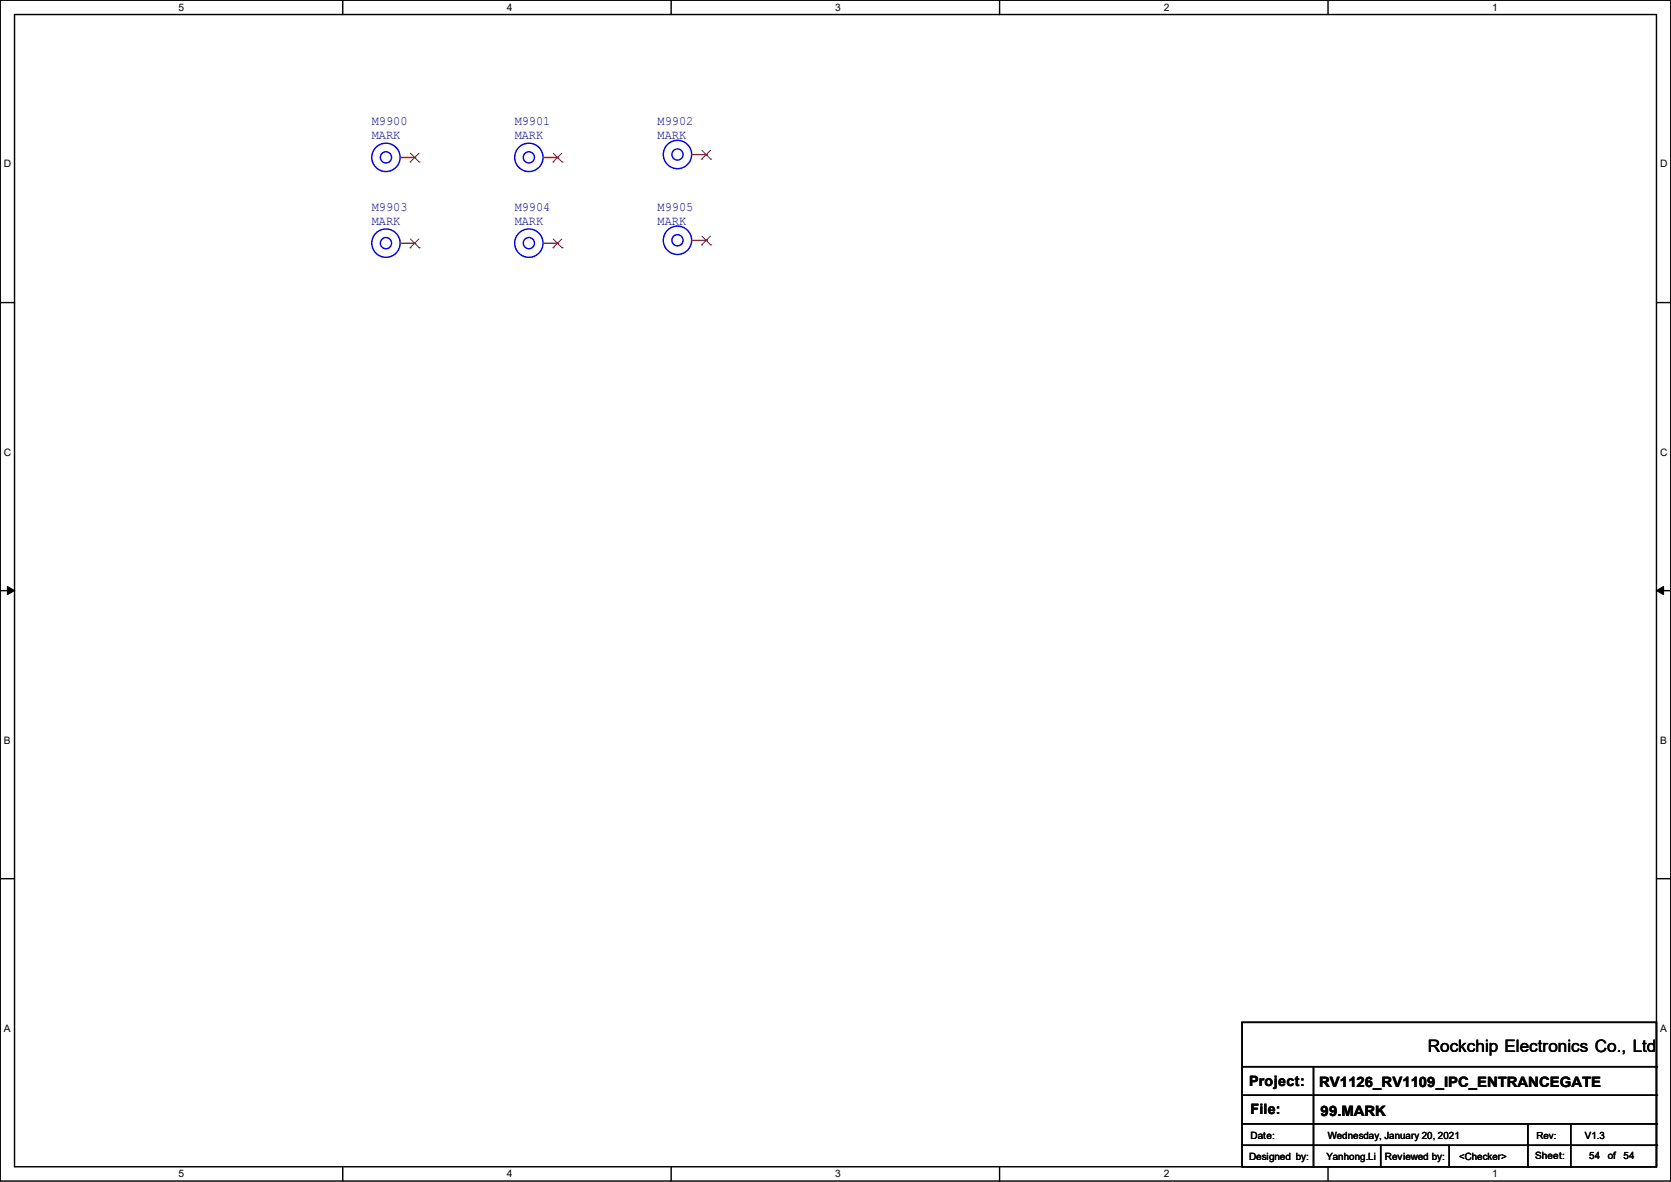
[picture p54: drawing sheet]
<svg xmlns="http://www.w3.org/2000/svg" width="297mm" height="210mm" viewBox="0 0 297 210" stroke-linecap="round" stroke-linejoin="round" font-family="sans-serif">
<defs><g id="words">
<text font-size="3" x="253.8" y="186.9">Rockchip Electronics Co., Ltd</text>
<g font-size="2.5">
<text x="222" y="192.9">Project:</text>
<text x="222.3" y="198">File:</text>
<text x="234.5" y="193.2">RV1126_RV1109_IPC_ENTRANCEGATE</text>
<text x="234.7" y="198.2">99.MARK</text>
</g>
<g font-size="2.3" fill="#000080">
<text x="66.1" y="22.2">M9900</text>
<text x="91.5" y="22.2">M9901</text>
<text x="116.9" y="22.2">M9902</text>
<text x="66.1" y="24.8">MARK</text>
<text x="91.5" y="24.8">MARK</text>
<text x="116.9" y="24.8">MARK</text>
<text x="66.1" y="37.5">M9903</text>
<text x="66.1" y="40">MARK</text>
<text x="91.5" y="37.5">M9904</text>
<text x="91.5" y="40">MARK</text>
<text x="116.9" y="37.5">M9905</text>
<text x="116.9" y="40">MARK</text>
</g>
<g font-size="1.8">
<text x="31.7" y="1.9">5</text>
<text x="90.1" y="1.9">4</text>
<text x="148.5" y="1.9">3</text>
<text x="206.8" y="1.9">2</text>
<text x="265.2" y="1.9">1</text>
<text x=".7" y="29.8">D</text>
<text x="295.1" y="29.8">D</text>
<text x=".7" y="80.9">C</text>
<text x="295.1" y="80.9">C</text>
<text x=".7" y="132.1">B</text>
<text x="295.1" y="132.1">B</text>
<text x=".7" y="183.3">A</text>
<text x="295.1" y="183.3">A</text>
<text x="222.3" y="202.3">Date:</text>
<text x="236" y="202.3">Wednesday, January 20, 2021</text>
<text x="281.7" y="202.3">V1.3</text>
<text x="31.7" y="209.2">5</text>
<text x="90.1" y="209.2">4</text>
<text x="148.5" y="209.2">3</text>
<text x="206.8" y="209.2">2</text>
<text x="222" y="206.1">Designed by:</text>
<text x="235.7" y="206.1">Yanhong.Li</text>
<text x="246.2" y="206.1">Reviewed by:</text>
<text x="259.4" y="206.1">&lt;Checker&gt;</text>
<text x="265.2" y="209.2">1</text>
<text x="272.8" y="205.9">Sheet:</text>
<text x="282.5" y="205.9">54</text>
<text x="285.8" y="205.9">of</text>
<text x="288.6" y="205.9">54</text>
</g>
<text font-size="1.7" x="273.1" y="202.3">Rev:</text>
</g></defs>
<path d="M0 0h297v209.8h-297zM2.6 2.6h291.8v204.7h-291.8z" fill="none" stroke="#000" stroke-width=".25"/>
<g fill="#fff">
<path d="M31.7 .3h1v2h-1z"/>
<path d="M31.7 207.6h1v1.9h-1z"/>
</g>
<path d="M60.9 0v2.6M60.9 207.3v2.5" fill="none" stroke="#000" stroke-width=".25"/>
<g fill="#fff">
<path d="M90.1 .3h1v2h-1z"/>
<path d="M90.1 207.6h1v1.9h-1z"/>
</g>
<path d="M119.3 0v2.6M119.3 207.3v2.5" fill="none" stroke="#000" stroke-width=".25"/>
<g fill="#fff">
<path d="M148.5 .3h.9v2h-.9z"/>
<path d="M148.5 207.6h.9v1.9h-.9z"/>
</g>
<path d="M177.7 0v2.6M177.7 207.3v2.5" fill="none" stroke="#000" stroke-width=".25"/>
<g fill="#fff">
<path d="M206.8 .3h1v2h-1z"/>
<path d="M206.8 207.6h1v1.9h-1z"/>
</g>
<path d="M236.1 0v2.6M236.1 207.3v2.5" fill="none" stroke="#000" stroke-width=".25"/>
<g fill="#fff">
<path d="M265.2 .3h1v2h-1z"/>
<path d="M265.2 207.6h1v1.9h-1z"/>
<path d="M.7 28.2h1.2v1.9h-1.2z"/>
<path d="M295.1 28.2h1.2v1.9h-1.2z"/>
<path d="M.7 79.3h1.2v2h-1.2z"/>
<path d="M295.1 79.3h1.2v2h-1.2z"/>
</g>
<path d="M0 53.8h2.6M294.4 53.8h2.6" fill="none" stroke="#000" stroke-width=".25"/>
<g fill="#fff">
<path d="M.7 130.5h1.2v2h-1.2z"/>
<path d="M295.1 130.5h1.1v2h-1.1z"/>
</g>
<path d="M0 104.9h2.6M294.4 104.9h2.6" fill="none" stroke="#000" stroke-width=".25"/>
<path d="M1.3 104.2l1.3 .7-1.3 .8zM294.4 104.9l1.3-.7v1.5z" fill="#000" stroke="#000" stroke-width=".18"/>
<g fill="#fff">
<path d="M.7 181.7h1.2v2h-1.2z"/>
<path d="M295.1 181.7h1.1v2h-1.1z"/>
</g>
<g fill="none" stroke="#000" stroke-width=".25">
<path d="M0 156.1h2.6M294.4 156.1h2.6M220.8 181.7h73.6v25.6h-73.6zM220.8 189.5h73.6M220.8 194.6h73.6M220.8 199.7h73.6M233.5 189.5v17.8M271.6 199.7v7.6M279.2 199.7v7.6M294.4 189.5h.1M294.4 194.6h.1M294.4 199.7h.1"/>
<path d="M220.8 203.5h73.6M233.5 207.3h.1M245.4 207.3h.1M245.4 203.5v3.8M257.6 207.3h.1M257.6 203.5v3.8M271.6 207.3h.1M279.2 207.3h.1M294.4 203.5h.1"/>
</g>
<g fill="none" stroke="#00f" stroke-width=".25">
<circle cx="68.6" cy="28" r="2.52"/>
<circle cx="68.6" cy="28" r=".99"/>
<circle cx="94" cy="28" r="2.52"/>
<circle cx="94" cy="28" r=".99"/>
<circle cx="120.4" cy="27.5" r="2.52"/>
<circle cx="120.4" cy="27.5" r=".99"/>
<circle cx="68.6" cy="43.2" r="2.52"/>
<circle cx="68.6" cy="43.2" r=".99"/>
<circle cx="94" cy="43.2" r="2.52"/>
<circle cx="94" cy="43.2" r=".99"/>
<circle cx="120.4" cy="42.7" r="2.52"/>
<circle cx="120.4" cy="42.7" r=".99"/>
</g>
<path d="M71.2 28h2.5M73.7 28h.1M96.6 28h2.5M99.1 28h.1M123 27.5h2.5M125.5 27.5h.1M71.2 43.2h2.5M73.7 43.2h.1M96.6 43.2h2.5M99.1 43.2h.1M123 42.7h2.5M125.5 42.7h.1" fill="none" stroke="#f00" stroke-width=".25"/>
<g fill="none" stroke="#804000" stroke-width=".18">
<path d="M72.9 28.8h.1M72.9 27.2l1.6 1.6M74.5 27.2l-1.6 1.6M74.5 28.8h.1M98.3 28.8h.1M98.3 27.2l1.6 1.6M99.9 27.2l-1.6 1.6M99.9 28.8h.1M124.7 28.3h.1M124.8 26.7l1.5 1.6M126.3 26.7l-1.6 1.6M126.3 28.3h.1"/>
<path d="M72.9 44h.1M72.9 42.5l1.6 1.5M74.5 42.5l-1.6 1.5M74.5 44h.1M98.3 44h.1M98.3 42.5l1.6 1.5M99.9 42.5l-1.6 1.5M99.9 44h.1M124.7 43.5h.1M124.8 42l1.5 1.5M126.3 42l-1.6 1.5M126.3 43.5h.1"/>
</g>
<use href="#words"/>
</svg>
